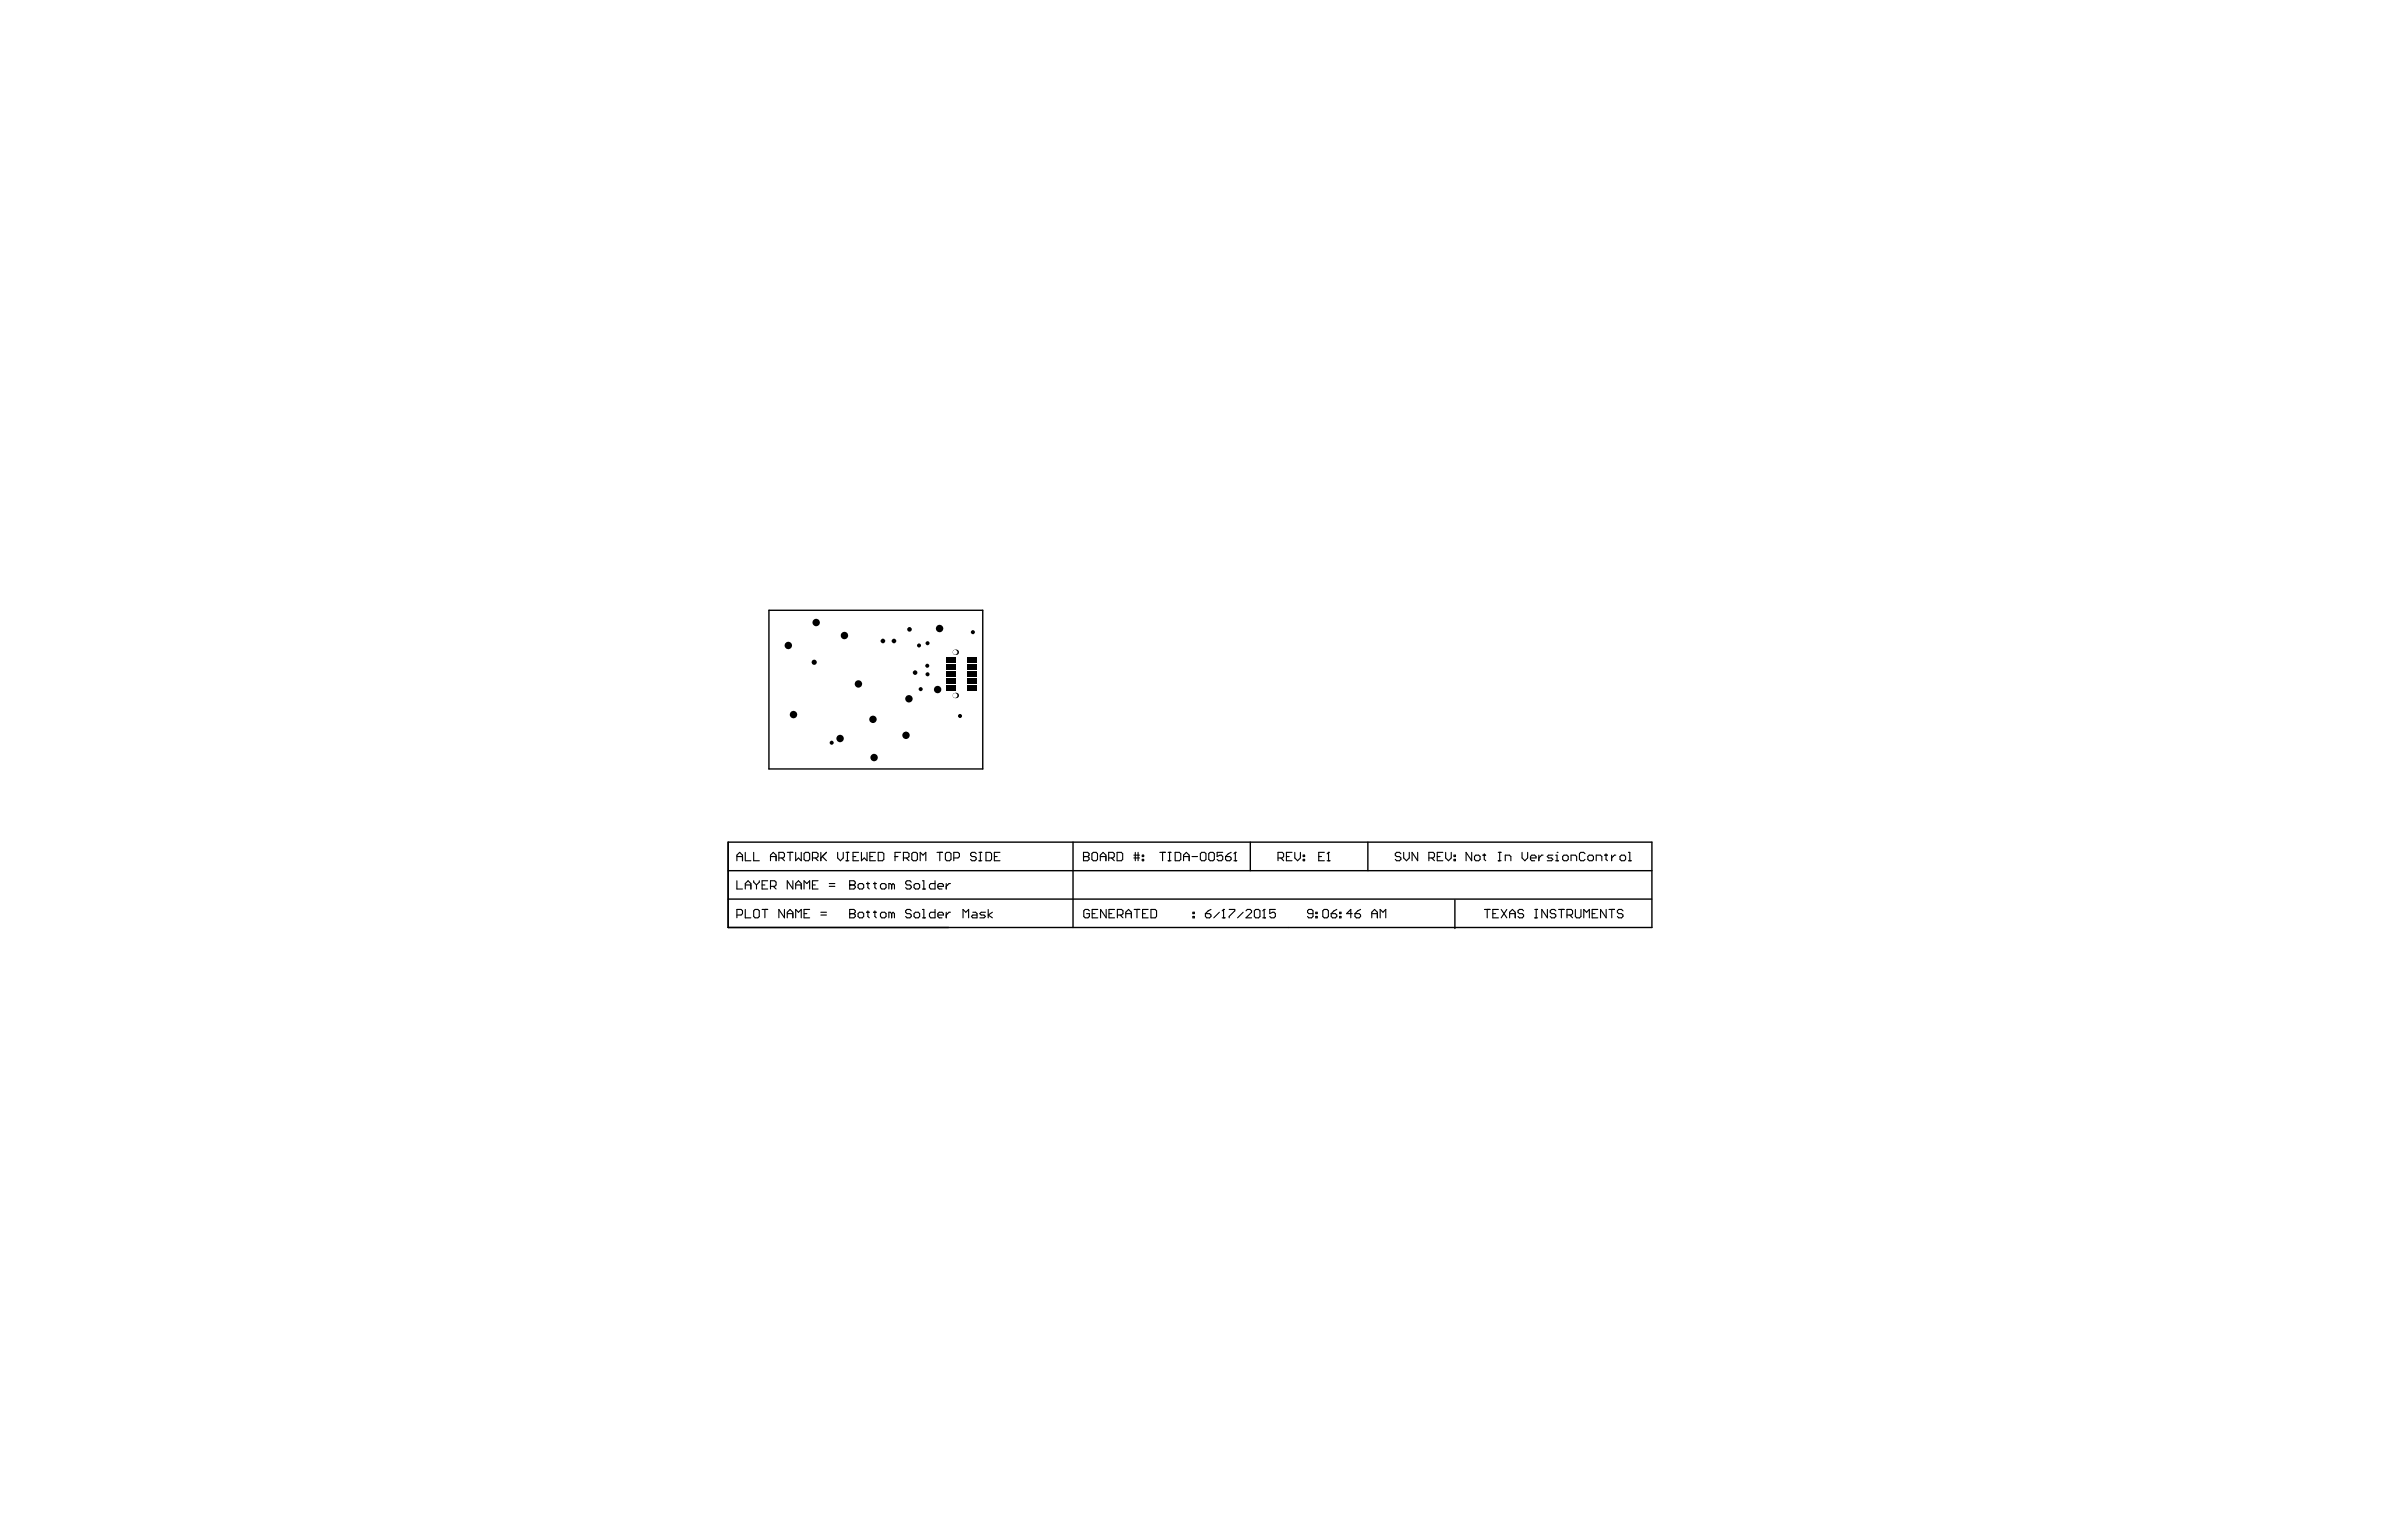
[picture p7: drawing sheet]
<svg xmlns="http://www.w3.org/2000/svg" width="432mm" height="279mm" viewBox="0 0 432 279" stroke-linecap="round" stroke-linejoin="round" font-family="sans-serif">
<path d="M139.4 110.7h38.8v28.7h-38.8zM132 152.7v15.5h167.5v-15.5h-167.5v15.5M132 157.9h167.5M194.5 152.7v15.5M226.7 152.7v5.2M248 152.7v5.2M132 163h167.4M263.7 163.2v5.1" fill="none" stroke="#000" stroke-width=".25"/>
<g fill="none" stroke="#000" stroke-width=".2">
<path d="M133.6 155.3h1M133.6 156.1v-1l.5-.6 .5 .6v1M133.6 159.7v1.5h1M135.1 154.5v1.6h1M136.6 154.5v1.6h1M136.6 159.7v.3l.5 .5M137.6 159.7v.3l-.5 .5M139.2 159.7h-1.1v1.5h1.1M139.7 155.3h1M139.7 156.1v-1l.5-.6 .5 .6v1M141.2 155.6h.8l.2-.3v-.5l-.2-.3h-.8v1.6M141.7 155.6l.5 .5"/>
<path d="M142.7 154.5h1M143.2 154.5v1.6M143.7 159.7v1.5l-1-1.5v1.5M144.2 154.5v1.6l.5-.5 .5 .5v-1.6M146 154.5h.5l.3 .3v1l-.3 .3h-.5l-.2-.3v-1zM147.3 155.6h.7l.3-.3v-.5l-.3-.3h-.7v1.6M147.8 155.6l.5 .5M148.3 159.7h-1v1.5h1M148.8 154.5v1.6M149.1 155.3l.7 .8M149.8 154.5l-1 1.1M151.8 154.5v1.1l.6 .5 .5-.5v-1.1"/>
<path d="M153.4 156.1h.5M153.4 154.5h.5M153.6 154.5v1.6M154 159.7h.8l.2 .3v.2l-.2 .3 .2 .2v.2l-.2 .3h-.8zM154.6 155.3h.5M155.7 154.5h-1.1v1.6h1.1M156.2 154.5v1.6l.5-.5 .5 .5v-1.6M157.3 160v.9l.3 .3M157.7 155.3h.5M158.6 160v.9l.2 .3M158.7 154.5h-1v1.6h1M159.2 154.5h.8l.2 .3v1l-.2 .3h-.8z"/>
<path d="M162.2 155.3h.6M163.3 154.5h-1.1v1.6M163.8 155.6h.7l.3-.3v-.5l-.3-.3h-.7v1.6M164.3 155.6l.5 .5M165.2 160l-.3-.3h-.5l-.2 .3v.2l.2 .3h.5l.3 .2v.2l-.3 .3h-.5l-.2-.3M165.5 154.5h.6l.2 .3v1l-.2 .3h-.6l-.2-.3v-1zM166.8 156.1v-1.6l.5 .6 .5-.6v1.6M167.2 159.7h.3v1.5M169.5 159.7v1.5h-.8l-.2-.3v-.4l.2-.3h.8M169.9 154.5h1M170.4 154.5v1.6M171.6 154.5h.5l.3 .3v1l-.3 .3h-.5l-.2-.3v-1z"/>
<path d="M172.9 155.6h.8l.2-.3v-.5l-.2-.3h-.8v1.6M177 154.8l-.3-.3h-.5l-.3 .3v.3l.3 .2h.5l.3 .3v.2l-.3 .3h-.5l-.3-.3M177.5 156.1h.5M177.5 154.5h.5M177.7 154.5v1.6M178.7 154.5h.8l.2 .3v1l-.2 .3h-.8zM180.3 155.3h.5M181.3 154.5h-1v1.6h1M196.4 155.3h.1M196.4 154.5h.8l.2 .3v.3l-.2 .2 .2 .3v.2l-.2 .3h-.8zM196.4 155.3h.8M198.2 154.5h.5l.3 .3v1l-.3 .3h-.5l-.3-.3v-1z"/>
<path d="M199.5 155.3h1M199.5 156.1v-1l.5-.6 .5 .6v1M201 155.6h.7l.3-.3v-.5l-.3-.3h-.7v1.6M201.5 155.6l.5 .5M202.5 154.5h.8l.2 .3v1l-.2 .3h-.8zM205.5 155.1h1.1M205.5 155.6h1.1M205.8 154.5v1.6M206.3 154.5v1.6M207.1 155.8h.2v.3h-.2zM207.1 155.1h.2v.2h-.2zM210.2 154.5h1.1"/>
<path d="M210.7 154.5v1.6M211.8 156.1h.5M211.8 154.5h.5M212 154.5v1.6M213 154.5h.8l.2 .3v1l-.2 .3h-.8zM214.6 155.3h1M214.6 156.1v-1l.5-.6 .5 .6v1M216.1 155.3h1M217.8 154.5h.6l.2 .3v1l-.2 .3h-.6l-.2-.3v-1zM219.4 154.5h.5l.2 .3v1l-.2 .3h-.5l-.3-.3v-1zM221.7 154.5h-1.1v.8l.5-.2h.3l.3 .2v.5l-.3 .3h-.5l-.3-.3M222.2 155.3h.7l.3 .3v.2l-.3 .3h-.5l-.2-.3z"/>
<path d="M223.2 154.5l-.5 .3-.5 .5M223.7 156.1h.5M223.9 154.5h.1M223.9 154.5v1.6M223.9 154.5l-.2 .3M231.7 155.6h.7l.3-.3v-.5l-.3-.3h-.7v1.6M232.2 155.6l.5 .5M233.2 155.3h.5M234.2 154.5h-1v1.6h1M234.7 154.5v1.1l.5 .5 .5-.5v-1.1M236.2 155.8h.3v.3h-.3zM236.2 155.1h.3v.2h-.3z"/>
<path d="M239.1 155.3h.5M240.1 154.5h-1v1.6h1M240.6 156.1h.5M240.8 154.5h.1M240.8 154.5v1.6M240.8 154.5l-.2 .3M253.9 154.8l-.2-.3h-.5l-.3 .3v.3l.3 .2h.5l.2 .3v.2l-.2 .3h-.5l-.3-.3M254.5 154.5v1.1l.5 .5 .5-.5v-1.1M257 154.5v1.6l-1-1.6v1.6M259 155.6h.8l.2-.3v-.5l-.2-.3h-.8v1.6M259.5 155.6l.5 .5M260.5 155.3h.5"/>
<path d="M261.6 154.5h-1.1v1.6h1.1M262.1 154.5v1.1l.5 .5 .5-.5v-1.1M263.6 155.8h.2v.3h-.2zM263.6 155.1h.2v.2h-.2zM266.8 154.5v1.6l-1-1.6v1.6M267.5 155.1h.5l.3 .2v.5l-.3 .3h-.5l-.2-.3v-.5zM268.8 155.1h.5M269.1 154.8v1l.2 .3M271.6 156.1h.5M271.6 154.5h.5M271.9 154.5v1.6M272.9 156.1v-1h.7l.3 .2v.8"/>
<path d="M275.9 154.5v1.1l.5 .5 .5-.5v-1.1M277.4 155.6h1.1v-.3l-.3-.2h-.5l-.3 .2v.5l.3 .3h.5M279 155.1v1M279.7 155.1h-.2l-.5 .5M281.5 155.1h-.8l-.2 .2 .2 .3h.5l.3 .2-.3 .3h-.7M282 156.1h.5M282 155.1h.3v1M282.3 154.5h.1M283.5 155.1h.5l.3 .2v.5l-.3 .3h-.5l-.2-.3v-.5zM284.8 156.1v-1h.8l.2 .2v.8M287.3 154.8l-.2-.3h-.5l-.3 .3v1l.3 .3h.5l.2-.3M288.1 155.1h.5l.3 .2v.5l-.3 .3h-.5l-.3-.3v-.5z"/>
<path d="M289.4 156.1v-1h.7l.3 .2v.8M290.9 155.1h.5M291.1 154.8v1l.3 .3M292.1 155.1v1M292.9 155.1h-.2l-.6 .5M293.9 155.1h.5l.3 .2v.5l-.3 .3h-.5l-.2-.3v-.5zM295.2 156.1h.5M295.2 154.5h.2v1.6M133.6 165.9h.7l.3-.2v-.5l-.3-.3h-.7v1.5M135.1 161.2v-1l.5-.5 .5 .5v1M135.1 164.9v1.5h1M135.1 160.5h1"/>
<path d="M136.9 164.9h.5l.2 .3v1l-.2 .2h-.5l-.3-.2v-1zM137.1 160.5v.7M138.1 164.9h1.1M138.1 160.5h.6M138.7 164.9v1.5M139.7 160.7h.7l.3-.2v-.5l-.3-.3h-.7v1.5M140.2 160.7l.5 .5M142.2 164.9v1.5l-1-1.5v1.5M142.7 166.4v-1l.5-.5 .5 .5v1M142.7 165.7h1M144.2 161.2v-1l.5-.5 .5 .5v1M144.2 166.4v-1.5l.5 .5 .5-.5v1.5"/>
<path d="M144.2 160.5h1M145.8 165.7h.5M145.8 161.2v-1.5l.5 .5 .5-.5v1.5M146.8 164.9h-1v1.5h1M147.3 160.5h.5M148.8 165.9h1M148.8 165.4h1M150.3 160.7h1M150.3 160.2h1M154 165.7h.1M154 160.5h.1M154 164.9h.8l.2 .3v.2l-.2 .3 .2 .2v.3l-.2 .2h-.8z"/>
<path d="M154 165.7h.8M154 160.5h.8M155.8 165.4h.5l.3 .3v.5l-.3 .2h-.5l-.3-.2v-.5zM155.8 160.2h.5l.3 .3v.4l-.3 .3h-.5l-.3-.3v-.4zM157.1 165.4h.5M157.1 160.2h.5M157.3 165.2v1l.3 .2M158.3 165.4h.5M158.3 160.2h.5M158.6 165.2v1l.2 .2M159.9 165.4h.5l.2 .3v.5l-.2 .2h-.5l-.3-.2v-.5zM159.9 160.2h.5l.2 .3v.4l-.2 .3h-.5l-.3-.3v-.4z"/>
<path d="M161.6 165.7l-.2-.3h-.3v1M161.6 160.5l-.2-.3h-.3v1M161.6 160.5v.7M161.6 165.7v.7M161.6 165.7l.3-.3 .2 .3v.7M161.6 160.5l.3-.3 .2 .3v.7M165.2 165.2l-.3-.3h-.5l-.2 .3v.2l.2 .3h.5l.3 .2v.3l-.3 .2h-.5l-.2-.2M165.9 165.4h.6l.2 .3v.5l-.2 .2h-.6l-.2-.2v-.5zM165.9 160.2h.6l.2 .3v.4l-.2 .3h-.6l-.2-.3v-.4zM167.2 164.9h.3v1.5M167.2 166.4h.5M167.2 161.2h.5"/>
<path d="M169.5 164.9v1.5h-.8l-.2-.2v-.5l.2-.3h.8M170 165.9h1v-.2l-.2-.3h-.5l-.3 .3v.5l.3 .2h.5M170 160.7h1v-.2l-.2-.3h-.5l-.3 .3v.4l.3 .3h.5M171.5 160.2v1M171.5 165.4v1M172.3 165.4h-.3l-.5 .5M172.3 160.2h-.3l-.5 .5M174.6 166.4v-1.5l.5 .5 .5-.5v1.5M176.3 165.4h.6l.2 .3v.7h-.8l-.2-.2 .2-.3h.8M178.6 165.4h-.7l-.3 .3 .3 .2h.5l.2 .3-.2 .2h-.8M179.1 164.9v1.5M179.9 165.4l-.8 .5 .8 .5"/>
<path d="M197.5 165.2l-.3-.3h-.5l-.2 .3v1l.2 .2h.5l.3-.2v-.5h-.5M198 165.7h.5M199 164.9h-1v1.5h1M200.5 164.9v1.5l-1-1.5v1.5M201 165.7h.5M202 164.9h-1v1.5h1M202.6 165.9h.7l.3-.2v-.5l-.3-.3h-.7v1.5M203.1 165.9l.5 .5M204.1 165.7h1M204.1 166.4v-1l.5-.5 .5 .5v1M205.6 164.9h1M206.1 164.9v1.5"/>
<path d="M207.1 165.7h.5M208.1 164.9h-1v1.5h1M208.6 164.9h.8l.3 .3v1l-.3 .2h-.8zM216.3 166.2h.2v.2h-.2zM216.3 165.4h.2v.3h-.2zM218.5 165.7h.8l.2 .2v.3l-.2 .2h-.5l-.3-.2zM219.5 164.9l-.5 .3-.5 .5M221 165.4l-1 1M221.6 166.4h.5M221.8 164.9h.1M221.8 164.9v1.5M221.8 164.9l-.2 .3"/>
<path d="M222.8 164.9h1v.3l-1 1v.2M225.4 165.4l-1.1 1M225.9 165.2l.2-.3h.5l.3 .3v.2l-1 1h1M227.6 164.9h.5l.3 .3v1l-.3 .2h-.5l-.2-.2v-1zM228.9 166.4h.5M229.2 164.9h.1M229.2 164.9v1.5M229.2 164.9l-.3 .3M231.2 164.9h-1v.8l.5-.3h.2l.3 .3v.5l-.3 .2h-.5l-.2-.2M238 165.7h-.7l-.3-.3v-.2l.3-.3h.5l.2 .3v1l-.2 .2h-.5l-.3-.2M238.5 166.2h.3v.2h-.3zM238.5 165.4h.3v.3h-.3z"/>
<path d="M240 164.9h.6l.2 .3v1l-.2 .2h-.6l-.2-.2v-1zM241.3 165.7h.8l.2 .2v.3l-.2 .2h-.5l-.3-.2zM242.3 164.9l-.5 .3-.5 .5M242.8 166.2h.3v.2h-.3zM242.8 165.4h.3v.3h-.3zM245.1 165.7h-1l.8-.8v1.5M245.6 165.7h.8l.2 .2v.3l-.2 .2h-.5l-.3-.2zM246.6 164.9l-.5 .3-.5 .5M248.7 165.7h1M248.7 166.4v-1l.5-.5 .5 .5v1M250.2 166.4v-1.5l.5 .5 .5-.5v1.5M269.1 164.9h1"/>
<path d="M269.6 164.9v1.5M270.6 165.7h.5M271.6 164.9h-1v1.5h1M272.1 164.9l1 1.5M273.1 164.9l-1 1.5M273.7 165.7h1M273.7 166.4v-1l.5-.5 .5 .5v1M276.2 165.2l-.3-.3h-.5l-.2 .3v.2l.2 .3h.5l.3 .2v.3l-.3 .2h-.5l-.2-.2M278.2 164.9h.5M278.2 166.4h.5M278.5 164.9v1.5M280.5 164.9v1.5l-1-1.5v1.5"/>
<path d="M282 165.2l-.2-.3h-.5l-.3 .3v.2l.3 .3h.5l.2 .2v.3l-.2 .2h-.5l-.3-.2M282.5 164.9h1M283 164.9v1.5M284.1 165.9h.7l.3-.2v-.5l-.3-.3h-.7v1.5M284.6 165.9l.5 .5M285.6 164.9v1.3l.2 .2h.5l.3-.2v-1.3M287.1 166.4v-1.5l.5 .5 .5-.5v1.5M288.6 165.7h.5M289.6 164.9h-1v1.5h1M291.2 164.9v1.5l-1.1-1.5v1.5M291.7 164.9h1M292.2 164.9v1.5"/>
<path d="M294.2 165.2l-.3-.3h-.5l-.2 .3v.2l.2 .3h.5l.3 .2v.3l-.3 .2h-.5l-.2-.2"/>
</g>
<g fill="#000">
<circle cx="142.9" cy="117" r=".67"/>
<circle cx="148" cy="112.9" r=".67"/>
<circle cx="153.1" cy="115.2" r=".67"/>
<circle cx="160.1" cy="116.2" r=".42"/>
<circle cx="162.1" cy="116.2" r=".42"/>
<circle cx="164.9" cy="114.1" r=".42"/>
<circle cx="166.6" cy="117" r=".37"/>
<circle cx="168.1" cy="116.6" r=".37"/>
<circle cx="170.3" cy="114" r=".67"/>
<circle cx="176.4" cy="114.6" r=".37"/>
<circle cx="143.8" cy="129.6" r=".67"/>
<circle cx="147.6" cy="120.1" r=".47"/>
<circle cx="150.8" cy="134.7" r=".37"/>
<circle cx="152.3" cy="133.9" r=".67"/>
<circle cx="155.6" cy="124" r=".67"/>
<circle cx="158.2" cy="130.4" r=".67"/>
<circle cx="158.5" cy="137.4" r=".67"/>
<circle cx="164.2" cy="133.3" r=".67"/>
<circle cx="164.8" cy="126.7" r=".67"/>
<circle cx="165.9" cy="122" r=".42"/>
<circle cx="166.9" cy="125" r=".37"/>
<circle cx="168.1" cy="120.7" r=".37"/>
<circle cx="168.1" cy="122.3" r=".37"/>
<circle cx="170" cy="125" r=".67"/>
<circle cx="173.2" cy="126.1" r=".49"/>
<circle cx="174" cy="129.8" r=".37"/>
</g>
<circle cx="173.1" cy="126.1" r=".43" fill="#fff"/>
<circle cx="173.2" cy="118.3" r=".49" fill="#000"/>
<circle cx="173.1" cy="118.3" r=".43" fill="#fff"/>
<g fill="#000">
<path d="M171.5 119.7h1.7v.5h-1.7z" fill-rule="evenodd"/>
<path d="M171.5 119.1h1.7v.5h-1.7z" fill-rule="evenodd"/>
<path d="M175.3 119.7h1.7v.5h-1.7z" fill-rule="evenodd"/>
<path d="M175.3 119.1h1.7v.5h-1.7z" fill-rule="evenodd"/>
<path d="M171.5 124.8h1.7v.5h-1.7z" fill-rule="evenodd"/>
<path d="M171.5 124.2h1.7v.5h-1.7z" fill-rule="evenodd"/>
<path d="M171.5 122.9h1.7v.5h-1.7z" fill-rule="evenodd"/>
<path d="M171.5 122.2h1.7v.6h-1.7z" fill-rule="evenodd"/>
<path d="M171.5 121.6h1.7v.5h-1.7z" fill-rule="evenodd"/>
<path d="M171.5 121h1.7v.5h-1.7z" fill-rule="evenodd"/>
<path d="M171.5 120.3h1.7v.6h-1.7z" fill-rule="evenodd"/>
<path d="M171.5 123.5h1.7v.5h-1.7z" fill-rule="evenodd"/>
<path d="M175.3 124.2h1.7v.5h-1.7z" fill-rule="evenodd"/>
<path d="M175.3 124.8h1.7v.5h-1.7z" fill-rule="evenodd"/>
<path d="M175.3 121.6h1.7v.5h-1.7z" fill-rule="evenodd"/>
<path d="M175.3 122.2h1.7v.6h-1.7z" fill-rule="evenodd"/>
<path d="M175.3 122.9h1.7v.5h-1.7z" fill-rule="evenodd"/>
<path d="M175.3 120.3h1.7v.6h-1.7z" fill-rule="evenodd"/>
<path d="M175.3 121h1.7v.5h-1.7z" fill-rule="evenodd"/>
<path d="M175.3 123.5h1.7v.5h-1.7z" fill-rule="evenodd"/>
</g>
</svg>
